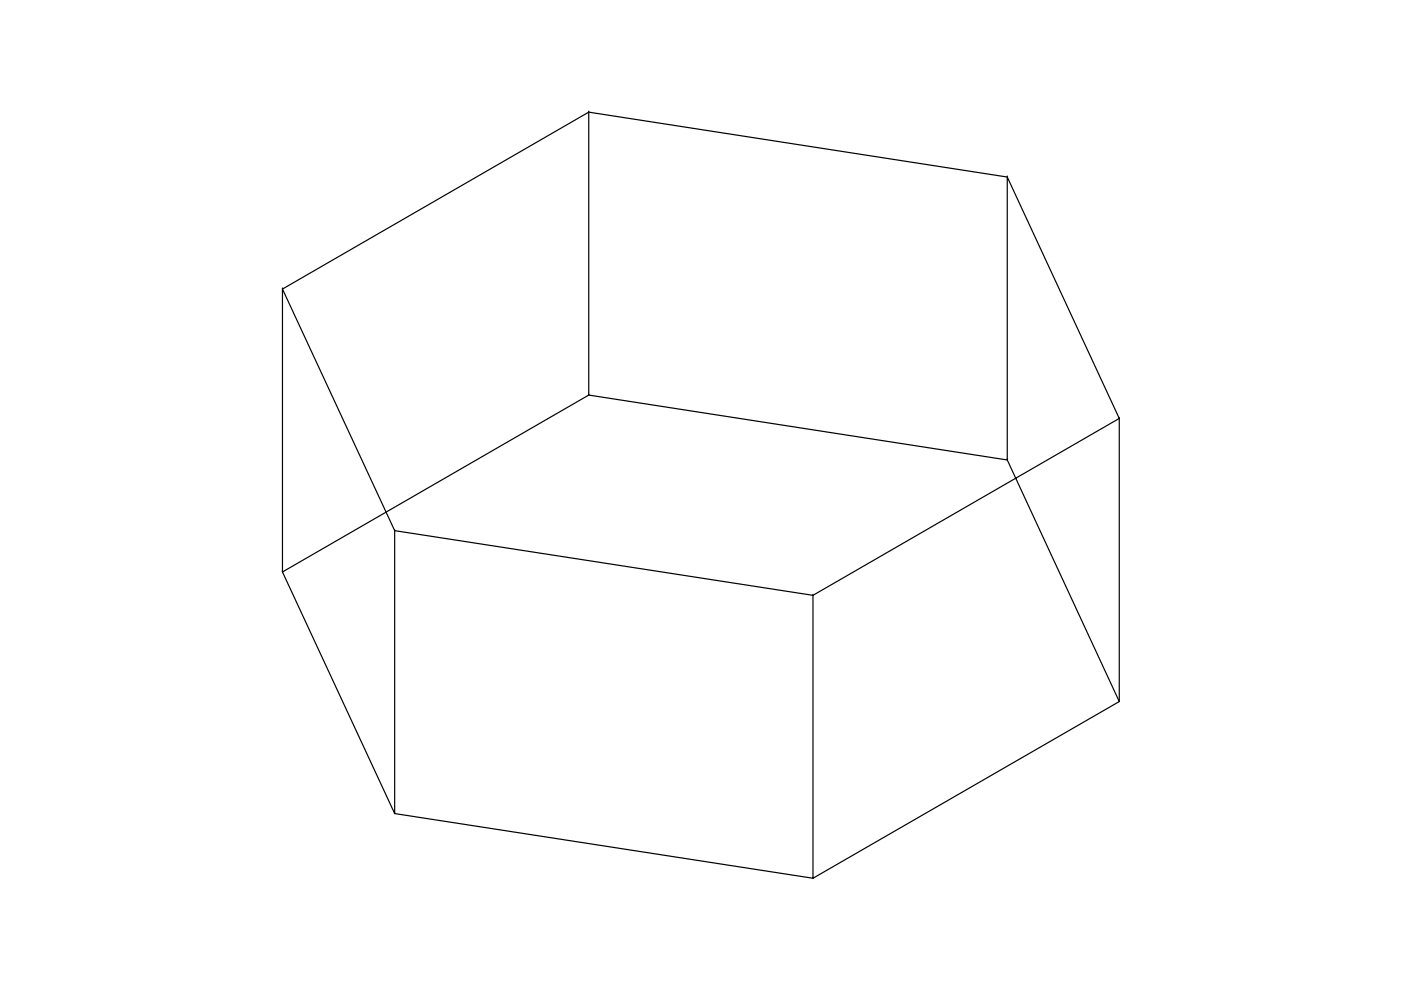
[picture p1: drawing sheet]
<svg xmlns="http://www.w3.org/2000/svg" width="297mm" height="210mm" viewBox="0 0 297 210" stroke-linecap="round" stroke-linejoin="round" font-family="sans-serif">
<!-- layer: 0 -->
<g fill="none" stroke="#000" stroke-width=".25">
<path d="M124.8 23.8v60l88.8 13.7M124.8 23.8h.1M213.6 37.5l-88.8-13.7-64.9 37.5v60l64.9-37.5M213.6 37.5h.1M59.9 61.3l23.8 51.2 88.7 13.7v60l-88.7-13.7M59.9 61.3h.1M124.8 83.8h.1M213.6 97.5h.1M237.3 88.7v60l-64.9 37.5M237.3 88.7h.1M83.7 112.5v60l-23.8-51.2M83.7 112.5h.1"/>
<path d="M59.9 121.3h.1M172.4 126.2l64.9-37.5-23.7-51.2v60l23.7 51.2M172.4 126.2h.1M237.3 148.7h.1M83.7 172.5h.1M172.4 186.2h.1"/>
</g>
</svg>
